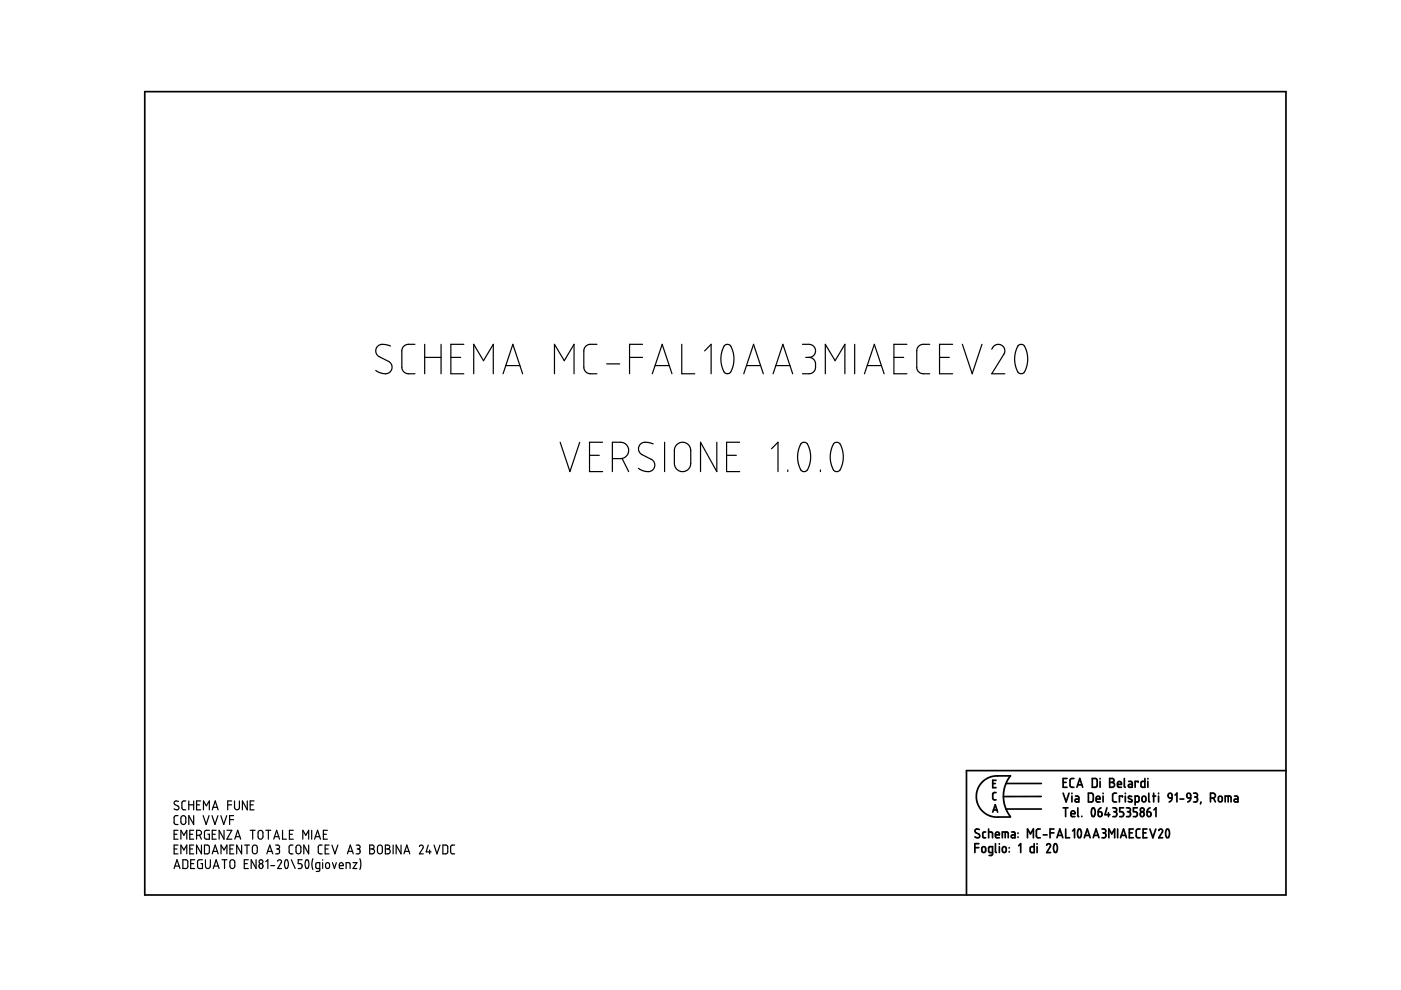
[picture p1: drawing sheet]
<svg xmlns="http://www.w3.org/2000/svg" width="297mm" height="210mm" viewBox="0 0 297 210" stroke-linecap="round" stroke-linejoin="round" font-family="sans-serif">
<g fill="none" stroke="#000" stroke-width=".36">
<path d="M30.7 19.4h241.9v170.4h-241.9zM206.7 179.7h.8M207.5 178.9h-.8v1.9M207.6 175.9l-.6-.1-.3 .4 .1 .3 .8 .4 .1 .5-.2 .2-.8-.2M208.2 179.7l.5-.2 .3 .3v.6l-.3 .3-.5-.1zM209 176.4h-.4l-.2 .2v.9l.2 .1h.4M209.6 176.4l.8 .1v1.1M209.6 175.8v1.8M210.5 166.1h.5M210.5 172.2l.5-1.6 .5 1.6M210.6 171.7h.8M211.1 177h.8l-.1-.5-.2-.1-.4 .1-.1 .9 .2 .2h.6"/>
<path d="M211.1 178.9v1.7l.2 .2M211.2 168h-.4l-.3 .3v1.1l.7 .2M211.2 165.4h-.7v1.6h.7M211.9 178.9v.1M211.9 179.5v1.3M212.5 177.6v-1.2h1.1l.2 1.2M212.6 179.7l.4-.2 .3 .3v.6l-.3 .3-.4-.1zM213.1 176.4v1.2M213.3 166.1h7.5M213.3 171.5h7.5M214 179.7v.1M214.2 164.5h-3.5l-.9 .3-.9 .5-.7 .6-.7 .9-.4 1-.1 1.1 .1 1.1 .4 .9 .7 1 .8 .6 .8 .5 .9 .2h3.5"/>
<path d="M214.2 164.5l-1 1.7-.5 2.2 .1 1.3 .3 1.3 1.1 2.1M214.5 176.4h.5l.2 .2v1h-.5a.31 .31 0 0 1-.3-.3 .31 .31 0 0 1 .3-.3h.5M215.8 176.6v.1M215.8 177.4v.1M216 179.3l.4-.4v1.9M217.8 177.6v-1.8l.7 1 .6-1v1.8M219.3 178.9v1.9l-.7-.1-.2-.3v-.7l.3-.2h.6M219.9 178.9v.1M219.9 179.5v1.3M220.6 175.8h-.6l-.3 .3 .1 1.3 .2 .2h.6M220.8 168.9h-8.1M221.2 177h.8"/>
<path d="M221.9 179.2l.4-.3 .4 .2v.3l-.8 1.4h.8M222.6 176.6h.9M223.5 175.8h-.9v1.8M223.6 179a.56 .56 0 0 1 .6 .7l-.1 .7a.36 .36 0 0 1-.5 .3 .36 .36 0 0 1-.2-.5v-.6zM224.1 177.6l.6-1.8 .6 1.8M224.3 177.1h.8M225.4 165.9h.6M225.4 168.2l.6 1.8 .7-1.8M225.4 171.3h1M225.9 171.3v1.8M226 175.8v1.8h.8M226.2 165.1h-.8v1.8h.8"/>
<path d="M227.1 172.5h.8l-.1-.5-.4-.1-.3 .2v.8l.2 .2h.6M227.3 168.2v.1M227.3 168.8v1.2M227.4 176.2l.4-.4v1.8M227.7 165.1h-.6l-.2 .3v1.4l.3 .1h.5M228 168.8h.5l.2 .2v1h-.5a.31 .31 0 0 1-.3-.3 .31 .31 0 0 1 .3-.3h.5M228.3 166.9l.6-1.8 .7 1.8M228.5 166.4h.9M228.5 171.3v1.7l.2 .1M228.7 175.8a.62 .62 0 0 1 .6 .8l-.1 .7a.37 .37 0 0 1-.5 .3 .37 .37 0 0 1-.2-.5v-.6zM229.4 173.1h.1M229.9 177.6l.6-1.8 .6 1.8"/>
<path d="M230.1 177.1h.9M230.8 168.2h.7l.3 .3v1.2l-.3 .3h-.7zM231.6 165.1h.7l.3 .2v1.3l-.2 .3h-.8zM231.6 171.4a.53 .53 0 0 1 .5 .2 .53 .53 0 0 1 .1 .5l-.1 .7a.34 .34 0 0 1-.4 .3 .34 .34 0 0 1-.3-.4v-.6zM231.8 177.6l.6-1.8 .6 1.8M231.9 177.1h.9M232.4 169.4h.8v-.3l-.2-.3-.5 .1-.1 .9 .2 .2h.6M232.8 172.1h.6l.2 .2 .1 .5-.2 .3h-.3l-.3-.1zM233.2 165.1v.1M233.2 165.7v1.2M233.4 171.3l-.4 .3-.2 .5M233.6 175.8h.7l.1 .2v.4l-.4 .2"/>
<path d="M233.8 176.6h.2M233.9 168.2v.1M233.9 168.8v1.2M234 176.6l.4 .2v.6l-.2 .2h-.6M234.7 171.3l-.4 1.4h1M235 172.3v.8M235.1 177.6v-1.8l.6 1 .6-1v1.8M235.3 165.1h.6l.3 .3-.1 .4-.3 .1 .4 .1 .1 .3-.1 .4-.3 .2h-.6zM235.3 165.9h.5M235.9 171.3h.7l.1 .2 .1 .3-.4 .3M236.2 172.1h.2M236.4 172.1l.3 .2 .1 .5-.3 .3h-.6"/>
<path d="M236.7 168.2h-.5l-.3 .3v1.3l.3 .2h.5M236.9 166.3h.9l-.2-.5-.3-.1-.3 .1-.1 .9 .2 .2h.7M237 175.8v1.8M237.6 177.6l.6-1.8 .6 1.8M237.7 177.1h1M238 169v-.2h-.7v1.2M238.2 171.3h-.8v.8h.6l.2 .4-.1 .6h-.7M238.4 165.1v1.7l.2 .1M238.6 168.2v.1M238.6 168.8v1.2M238.8 171.3h.5l.3 .2v.4l-.3 .2M239.1 172.1h.2"/>
<path d="M239.3 172.1l.4 .3-.1 .5-.2 .2h-.6M239.3 165.7h.5l.3 .2v1h-.6a.31 .31 0 0 1-.3-.3 .31 .31 0 0 1 .3-.3h.6M239.4 176.6h.7M239.9 168.9l-.2-.1a.29 .29 0 0 0-.4 .1 .29 .29 0 0 0 .1 .4l.5 .2a.33 .33 0 0 1 0 .5 .33 .33 0 0 1-.5 0l-.2-.1M240.3 175.8h-.9v1.8h.9M240.7 170l.7-.1 .1-.9-.2-.2h-.6v1.9M241.1 171.3h-.8v.8h.6l.2 .3-.1 .7h-.7M241.3 165.9v-.2h-.6v1.2M241.7 175.8h-.5l-.3 .3v1.3l.2 .2h.6M241.9 172.3l.2-.2 .4 .2 .1 .5-.1 .2-.4 .1-.2-.1zM242.2 169l.2-.2 .4 .1 .2 .8-.2 .2-.4 .1-.3-.2zM242.4 176.6h.6"/>
<path d="M242.7 165.1v1.8h-.6l-.2-.2 .1-.9 .2-.1h.5M243.2 175.8h-.8v1.8h.8M243.2 172.1l.7 .2v.7l-.4 .1-.2-.1zM243.4 165.1v.1M243.4 165.7v1.2M243.6 168.2v1.6l.2 .2M243.8 175.8l.6 1.8 .6-1.8M243.8 171.3l-.4 .3-.2 .5M244.4 168.8h.6M244.6 168.2v1.8M244.7 171.7l.4-.4v1.8M245.6 168.2v.1"/>
<path d="M245.6 168.8v1.2M245.7 176.1l.3-.3 .5 .2v.3l-.8 1.3h.8M247.4 175.8a.62 .62 0 0 1 .6 .8l-.1 .7a.36 .36 0 0 1-.5 .3 .36 .36 0 0 1-.2-.5l-.1-.7zM247.7 168.4l.3-.2 .4 .1 .1 .9-.7-.1zM248.5 169.2l-.2 .5-.4 .3M249.1 168.6l.4-.4v1.8M250.2 169.4h.8M251.7 168.3l.3-.1 .3 .1 .2 .9h-.6l-.2-.2zM252.5 169.2l-.2 .5-.5 .3M253.1 168.2l.7 .1 .1 .4-.4 .3M253.3 169h.2M253.5 169l.4 .2v.5l-.2 .3h-.6"/>
<path d="M254.6 170l-.1 .5M256.6 169.2l.9-.1 .2-.3-.1-.4-.4-.2h-.6v1.8M257.3 169.2l.4 .8M258.4 169l.2-.2 .4 .1 .1 .8-.1 .2-.4 .1-.3-.2zM259.8 170v-1.2l1.1 .1 .1 1.1M260.4 168.8v1.2M261.7 168.8h.6l.2 .3v.9h-.6a.31 .31 0 0 1-.3-.3 .31 .31 0 0 1 .3-.3h.6M272.6 163.4h-67.7v26.4M210.4 180.8h-.5l-.3-.2v-.9l.2-.2h.6v1.6l-.2 .3h-.5M214 180.6v.1"/>
<circle cx="242.2" cy="171.7" r=".42"/>
</g>
<g fill="none" stroke="#000" stroke-width=".25">
<path d="M82.8 73.4l-1.1-.4-1.1 .1-.6 .4-.3 .5v.6l.2 .6 .4 .3 2.5 1.5 .3 .7-.1 .8-.5 .5-.7 .2-1.1-.1-1-.6M88 73l-2 .1-.6 .5-.2 .7v3.6l.2 .6 .7 .7h1.9M90 73v6.2M90 75.8h3.5M93.5 73v6.2M95.6 75.8h2.1M98.3 73h-2.7v6.2h2.7M100.4 79.2v-6.2l2.1 3.5 2.1-3.5v6.2M106.7 79.2l2-6.2 2.1 6.2M107.2 77.5h3M117.6 79.2v-6.2l2 3.5 2.1-3.5v6.2M126.6 73l-2 .1-.5 .5-.3 .6 .1 4.2 .3 .5 .5 .3h1.9"/>
<path d="M128.6 77.2h2.8M133.5 75.8h2.7M136.2 73h-2.7v6.2M138.3 79.2l2.1-6.2 2.1 6.2M138.9 77.5h3M144.5 73v6.2h2.8M149.4 74.4l1.4-1.4v6.2M153.6 73.3l.7-.3 .6 .3 .4 1 .3 1.3v1.3l-.3 1.3-.4 .7-.7 .3-.5-.1-.3-.5-.5-1.9 .1-1.8zM157.7 79.2l2.1-6.2 2 6.2M158.3 77.5h3M163.9 79.2l2.1-6.2 2.1 6.2M164.5 77.5h3"/>
<path d="M170.1 73l1.9 .1 .8 .7 .1 .7-.2 .6-.6 .5-.6 .2M170.8 75.8h.7M171.5 75.8l.8 .2 .5 .7v1.7l-.4 .6-.5 .2h-1.8M175 79.2v-6.2l2.1 3.5 2-3.5v6.2M181.2 73v6.2M183.3 79.2l2.1-6.2 2.1 6.2M183.9 77.5h3M189.5 75.8h2.1M192.3 73h-2.8v6.2h2.8M197.1 73l-1.9 .1-.5 .4-.3 .7v3.9l.1 .4 .8 .7h1.8M199.2 75.8h2.1M202 73h-2.8v6.2h2.8"/>
<path d="M204 73l2.1 6.2 2.1-6.2M210.3 74l.5-.7 .6-.3 .9 .2 .6 .5 .1 .5v.7l-2.7 4.3h2.7M215.9 73.3l.7-.3 .6 .4 .6 1.9 .1 1.4-.3 1.4-.5 .9-.6 .2-.5-.1-.2-.3-.6-2v-1.7zM118.8 93.8l2 6.2 2.1-6.2M125 96.5h2.1M127.8 93.8h-2.8v6.2h2.8M129.8 97.2h2.2l.9-.6 .3-.5 .1-.9-.6-1-.8-.4h-2.1v6.2M131.9 97.2l1.4 2.8M138.5 94.1l-1.2-.3-1.1 .1-.6 .5-.2 .7 .1 .6 .4 .5 2.2 1.2 .5 .4 .2 .7-.2 .9-.5 .5-1 .1-1-.3-.7-.4M140.9 93.8v6.2M143.6 94.1l.7-.3 1 .1 .7 .4 .4 .7v3.5l-.4 .9-.7 .5-.8 .1-.6-.2-.6-.5-.2-.5-.1-3.4 .2-.7zM152 93.8v6.2l-3.5-6.2v6.2"/>
<path d="M154.1 96.5h2M156.8 93.8h-2.7v6.2h2.7M163.6 95.1l1.4-1.3v6.2M167 99.7v.3M169.8 94.1l.6-.3 .7 .2 .7 2 .1 1.2-.2 1.2-.5 1.3-.5 .3h-.5l-.4-.3-.6-1.9v-1.9zM173.9 99.7v.3M176.7 94.1l.6-.3 .8 .2 .6 2 .1 1.2-.2 1.2-.5 1.3-.5 .3h-.4l-.5-.3-.6-2.1v-1.9zM36.9 176.9h.6M37.7 172.9l-.5 .1-.3 .2 .1 1.4 .3 .2h.4M37.7 176h-.8v1.9h.8M37.7 179.2h-.8v1.8h.8M37.8 169.9l-.6-.1-.3 .5 1 .7v.4l-.4 .3-.6-.2"/>
<path d="M38.4 177.9v-1.9l.6 1.1 .6-1.1v1.9M38.5 173.1l.4-.2 .5 .4v1.1l-.4 .4h-.4l-.2-.3v-1.1zM39.4 169.8h-.5l-.3 .4v1.2l.2 .3h.6M40 169.8v1.9M40 170.6h1.1M40.2 176.9h.7M41.1 172.9v1.9l-1.1-1.9v1.9M41.1 169.8v1.9M41.1 176h-.9v1.9h.9M41.1 179.2h-.9v1.8h.9M41.7 177.1l.9-.2 .1-.6-.3-.2-.7-.1v1.9M41.7 170.6h.6"/>
<path d="M42.3 177.1l.4 .8M42.5 169.8h-.8v1.9h.8M42.7 179.2v1.8l-1-1.8v1.8M43.1 172.9l.6 1.9 .6-1.9M43.1 171.7v-1.9l.7 1.1 .6-1.1v1.9M43.3 179.2h.8l.3 .3v1.2l-.3 .3h-.8zM44.4 176l-.8 .1-.3 .3v1.2l.2 .2 .9 .1v-1h-.3M45 172.9l.6 1.9 .6-1.9M45 171.7l.6-1.9 .6 1.9M45 176.9h.6M45.2 171.2h.9M45.8 176h-.8v1.9h.8"/>
<path d="M46.8 172.9l.6 1.9 .7-1.9M47.5 176v1.9l-1-1.9v1.9M48.1 176h1l-1 1.9h1M48.3 170.6h.8M48.7 173.8h.8M49.1 169.8h-.8v1.9M49.5 172.9h-.8v1.9M49.6 179.2h-.9v1.8h.9M49.7 169.8l.1 1.6 .4 .3 .5-.3 .1-1.6M49.8 177.9l.6-1.9 .6 1.9M50 177.4h.8M51.2 179.2v1.8l-1-1.8v1.8"/>
<path d="M51.9 179.2h1M52.4 179.2v1.8M52.4 169.8v1.9l-1-1.9v1.9M53 170.6h.7M53 176h1.1M53.6 176v1.9M53.6 179.3l.6-.1 .3 .4v1l-.3 .4h-.4l-.2-.3-.1-1zM53.9 169.8h-.9v1.9h.9M54.8 176.2l.4-.2 .5 .4 .1 1.1-.4 .4h-.4l-.3-.4zM56.4 176h1M56.9 176v1.9M58 177.9l.7-1.9 .6 1.9"/>
<path d="M58.2 177.4h.9M58.4 179.2h.6l.2 .2v.4l-.3 .2M59.9 176v1.9h.8M61.4 176.9h.6M62.1 179.2h-.5l-.3 .3 .1 1.4 .7 .1M62.2 176h-.8v1.9h.8M62.9 179.3l.5-.1 .4 .3v1.1l-.4 .4h-.4l-.2-.4zM64.2 177.9v-1.9l.6 1.1 .6-1.1v1.9M65.4 179.2v1.8l-1-1.8v1.8M66.1 176v1.9M66.7 177.9l.6-1.9 .6 1.9M66.9 177.4h.9"/>
<path d="M68.3 179.2h-.6l-.2 .3v1.4l.8 .1M68.6 176.9h.6M69.4 176h-.8v1.9h.8M69.8 179.2h-.9v1.8h.9M70.4 179.2l.6 1.8 .6-1.8M75.5 179.2h.6l.2 .2v.4l-.4 .2M78.4 179.2h.6l.3 .2-.1 .5-.3 .1 .4 .2 .1 .2v.3l-.3 .3h-.7zM80.2 179.3l.5-.1 .4 .4v1l-.4 .4h-.4l-.2-.3-.1-1.1zM81.7 179.2h.6l.3 .2-.1 .5-.3 .1 .4 .2 .1 .2v.3l-.3 .3h-.7zM83.4 179.2v1.8M85 179.2v1.8l-1-1.8v1.8M88.9 179.5l.3-.3h.2l.3 .3-.8 1.5h.8"/>
<path d="M90.8 179.2l-.4 1.4h1M92 179.2l.6 1.8 .7-1.8M93.9 179.2h.7l.3 .3v1.2l-.3 .3h-.7zM96.4 179.2h-.6l-.3 .4 .1 1.3 .8 .1M36.9 180h.6M36.9 184.1l.6-1.8 .7 1.8M37.1 183.6h.9M38.4 181v-1.8l.6 1 .6-1v1.8M38.8 182.3h.7l.3 .3v1.2l-.3 .3h-.7zM40.2 180h.7M40.4 183.1h.7M41.3 182.3h-.9v1.8h.9"/>
<path d="M42.9 182.3h-.8l-.2 .3v1.2l.3 .3h.7v-1h-.3M43.6 182.3v1.4l.4 .4 .4-.1 .2-.2v-1.5M45 181l.6-1.8 .6 1.8M45.2 180.5h.9M45.2 184.1l.6-1.8 .7 1.8M45.4 183.6h.9M46.9 181v-1.8l.6 1 .6-1v1.8M47.1 182.3h1M47.6 182.3v1.8M48.7 180h.7M48.8 182.5l.6-.2 .3 .3 .1 1.1-.4 .4h-.4l-.3-.4zM51.8 183.1h.6"/>
<path d="M52.6 182.3h-.8v1.8h.8M54.3 182.3v1.8l-1-1.8v1.8M55 183.3l.4-.2 .3 .2 .1 .5-.2 .3h-.3l-.3-.1zM56.4 182.7l.4-.4v1.8M56.6 181l.6-1.8 .6 1.8M56.7 180.5h1M57.4 183.5h.8M58.7 180h.2M58.9 180l.4 .3-.1 .5-.2 .2h-.6M58.9 182.6l.3-.3 .4 .2 .1 .3-.8 1.3h.8M60.6 182.4a.65 .65 0 0 1 .6 .8l-.2 .7a.35 .35 0 0 1-.5 .2 .35 .35 0 0 1-.1-.5l-.1-.6zM61.8 182.3l.8 1.8"/>
<path d="M64.1 182.3h-.9v.8h.6l.3 .4-.2 .5-.7 .1M64.9 182.4a.65 .65 0 0 1 .6 .8l-.1 .7a.35 .35 0 0 1-.5 .2 .35 .35 0 0 1-.2-.5v-.7zM66.3 182.1l-.2 .9 .2 1.4M67.8 184.1h-.6l-.2-.1v-.8l.1-.3h.7v1.6l-.2 .3h-.5M68.4 182.3v.1M68.4 182.9v1.2M68.9 180h.7M69.1 183l.4-.1 .3 .3v.7l-.2 .2h-.3l-.3-.2zM70.5 182.9l.4 1.2 .4-1.2M71.9 183.5h.9l-.2-.5-.3-.1-.3 .1-.1 .9 .3 .2h.6M73.4 184.1v-1.2h.6l.2 .1v1.1M73.7 181l.6-1.8 .6 1.8"/>
<path d="M73.8 180.5h.9M74.8 182.9h.9l-.9 1.2h.9M75.7 180h.2M75.9 180l.4 .2v.5l-.2 .3h-.6M76.3 182.1l.2 1.1-.2 1.2M78.4 180h.5M81.7 180h.5M85.6 181l.7-1.8 .6 1.8M85.8 180.5h.9M91.1 180.2v.8"/>
<circle cx="55.3" cy="182.7" r=".42"/>
</g>
</svg>
